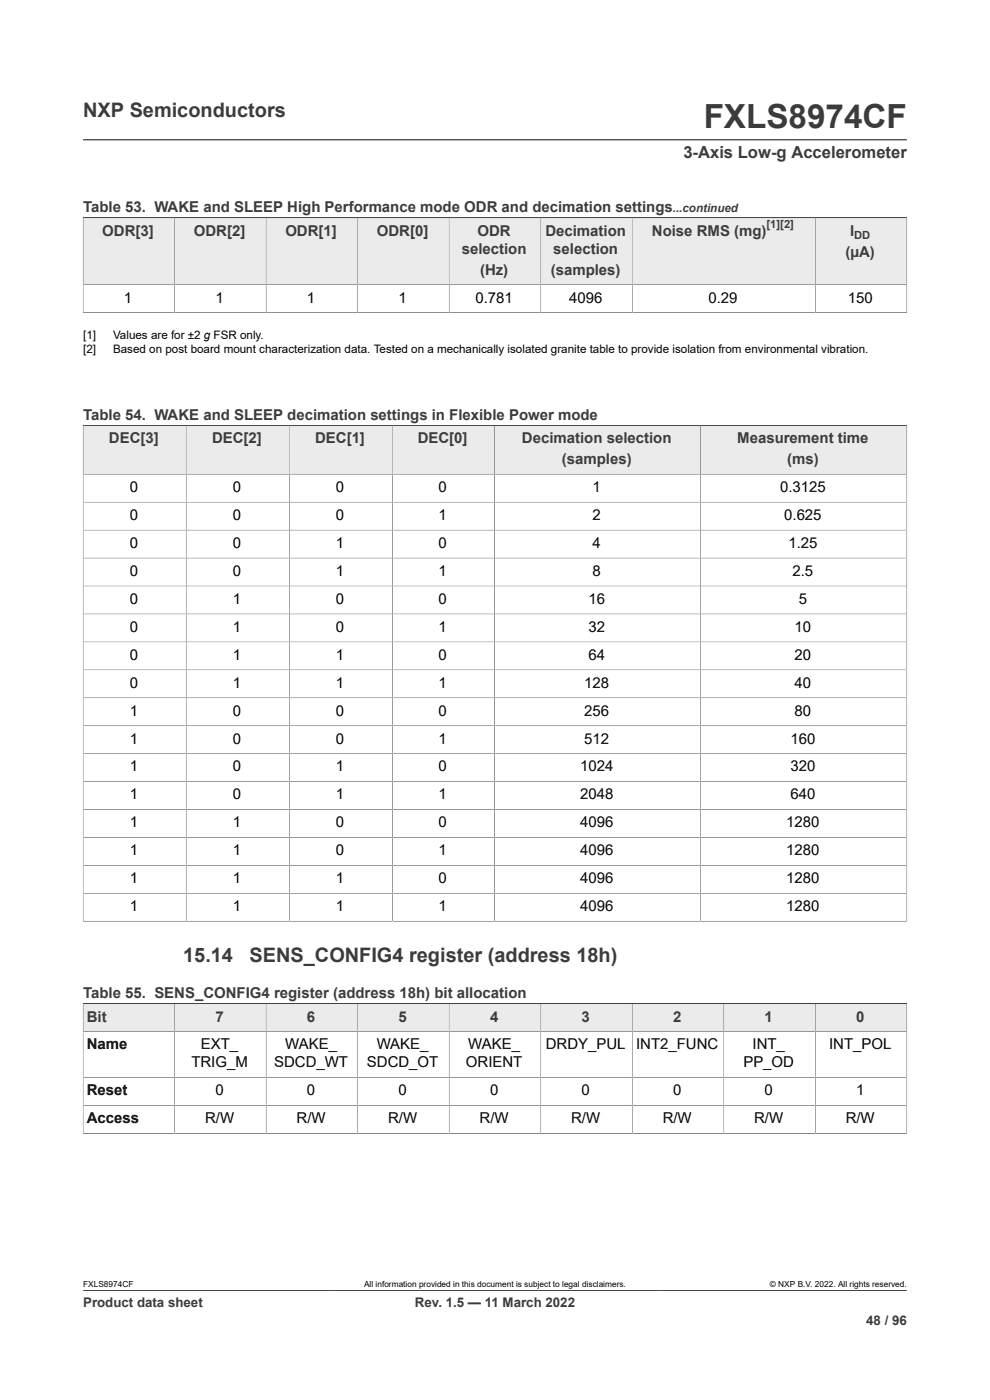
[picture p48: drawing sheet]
<svg xmlns="http://www.w3.org/2000/svg" width="210mm" height="297mm" viewBox="0 0 210 297" stroke-linecap="round" stroke-linejoin="round" font-family="sans-serif">
<defs><g id="words">
<text font-size="7.1" fill="#3c3c3c" x="149.3" y="27.2">FXLS8974CF</text>
<g font-size="4.2" fill="#3c3c3c">
<text x="17.6" y="24.8">NXP Semiconductors</text>
<text x="38.9" y="204.1">15.14</text>
<text x="52.9" y="204.1">SENS_CONFIG4 register (address 18h)</text>
</g>
<text font-size="3.5" fill="#3c3c3c" x="145" y="33.5">3-Axis Low-g Accelerometer</text>
<g font-size="3.2" fill="#3c3c3c">
<text x="17.6" y="45.1">Table 53. WAKE and SLEEP High Performance mode ODR and decimation settings</text>
<text x="21.7" y="50">ODR[3]</text>
<text x="41.1" y="50">ODR[2]</text>
<text x="60.5" y="50">ODR[1]</text>
<text x="79.9" y="50">ODR[0]</text>
<text x="97.9" y="53.8">selection</text>
<text x="101.3" y="50">ODR</text>
<text x="115.7" y="50">Decimation</text>
<text x="117.4" y="53.8">selection</text>
<text x="138.3" y="50">Noise RMS (mg)</text>
<text x="180.3" y="50">I</text>
<text x="101.8" y="58.3">(Hz)</text>
<text x="116.8" y="58.3">(samples)</text>
<text x="179.4" y="54.4">(µA)</text>
<text x="17.6" y="89.1">Table 54. WAKE and SLEEP decimation settings in Flexible Power mode</text>
<text x="23.1" y="94">DEC[3]</text>
<text x="45" y="94">DEC[2]</text>
<text x="66.8" y="94">DEC[1]</text>
<text x="88.6" y="94">DEC[0]</text>
<text x="110.7" y="94">Decimation selection</text>
<text x="156.4" y="94">Measurement time</text>
<text x="119.2" y="98.5">(samples)</text>
<text x="167" y="98.5">(ms)</text>
<text x="17.6" y="211.8">Table 55. SENS_CONFIG4 register (address 18h) bit allocation</text>
<text x="18.4" y="216.7">Bit</text>
<text x="45.7" y="216.7">7</text>
<text x="65.1" y="216.7">6</text>
<text x="84.5" y="216.7">5</text>
<text x="103.9" y="216.7">4</text>
<text x="123.4" y="216.7">3</text>
<text x="142.8" y="216.7">2</text>
<text x="162.2" y="216.7">1</text>
<text x="181.6" y="216.7">0</text>
</g>
<g font-size="3.2">
<text x="26.3" y="64.2">1</text>
<text x="45.7" y="64.2">1</text>
<text x="65.1" y="64.2">1</text>
<text x="84.5" y="64.2">1</text>
<text x="100.9" y="64.2">0.781</text>
<text x="120.7" y="64.2">4096</text>
<text x="150.3" y="64.2">0.29</text>
<text x="179.8" y="64.2">150</text>
<text x="27.5" y="104.4">0</text>
<text x="49.4" y="104.4">0</text>
<text x="71.2" y="104.4">0</text>
<text x="93" y="104.4">0</text>
<text x="125.7" y="104.4">1</text>
<text x="165.5" y="104.4">0.3125</text>
<text x="27.5" y="110.3">0</text>
<text x="49.4" y="110.3">0</text>
<text x="71.2" y="110.3">0</text>
<text x="93" y="110.3">1</text>
<text x="125.7" y="110.3">2</text>
<text x="166.3" y="110.3">0.625</text>
<text x="27.5" y="116.3">0</text>
<text x="49.4" y="116.3">0</text>
<text x="71.2" y="116.3">1</text>
<text x="93" y="116.3">0</text>
<text x="125.7" y="116.3">4</text>
<text x="167.2" y="116.3">1.25</text>
<text x="27.5" y="122.2">0</text>
<text x="49.4" y="122.2">0</text>
<text x="71.2" y="122.2">1</text>
<text x="93" y="122.2">1</text>
<text x="125.7" y="122.2">8</text>
<text x="168.1" y="122.2">2.5</text>
<text x="27.5" y="128.1">0</text>
<text x="49.4" y="128.1">1</text>
<text x="71.2" y="128.1">0</text>
<text x="93" y="128.1">0</text>
<text x="124.8" y="128.1">16</text>
<text x="169.4" y="128.1">5</text>
<text x="27.5" y="134">0</text>
<text x="49.4" y="134">1</text>
<text x="71.2" y="134">0</text>
<text x="93" y="134">1</text>
<text x="124.8" y="134">32</text>
<text x="168.5" y="134">10</text>
<text x="27.5" y="140">0</text>
<text x="49.4" y="140">1</text>
<text x="71.2" y="140">1</text>
<text x="93" y="140">0</text>
<text x="124.8" y="140">64</text>
<text x="168.5" y="140">20</text>
<text x="27.5" y="145.9">0</text>
<text x="49.4" y="145.9">1</text>
<text x="71.2" y="145.9">1</text>
<text x="93" y="145.9">1</text>
<text x="123.9" y="145.9">128</text>
<text x="168.5" y="145.9">40</text>
<text x="27.5" y="151.8">1</text>
<text x="49.4" y="151.8">0</text>
<text x="71.2" y="151.8">0</text>
<text x="93" y="151.8">0</text>
<text x="123.9" y="151.8">256</text>
<text x="168.5" y="151.8">80</text>
<text x="27.5" y="157.7">1</text>
<text x="49.4" y="157.7">0</text>
<text x="71.2" y="157.7">0</text>
<text x="93" y="157.7">1</text>
<text x="123.9" y="157.7">512</text>
<text x="167.7" y="157.7">160</text>
<text x="27.5" y="163.7">1</text>
<text x="49.4" y="163.7">0</text>
<text x="71.2" y="163.7">1</text>
<text x="93" y="163.7">0</text>
<text x="123.1" y="163.7">1024</text>
<text x="167.7" y="163.7">320</text>
<text x="27.5" y="169.6">1</text>
<text x="49.4" y="169.6">0</text>
<text x="71.2" y="169.6">1</text>
<text x="93" y="169.6">1</text>
<text x="123.1" y="169.6">2048</text>
<text x="167.7" y="169.6">640</text>
<text x="27.5" y="175.5">1</text>
<text x="49.4" y="175.5">1</text>
<text x="71.2" y="175.5">0</text>
<text x="93" y="175.5">0</text>
<text x="123.1" y="175.5">4096</text>
<text x="166.8" y="175.5">1280</text>
<text x="27.5" y="181.4">1</text>
<text x="49.4" y="181.4">1</text>
<text x="71.2" y="181.4">0</text>
<text x="93" y="181.4">1</text>
<text x="123.1" y="181.4">4096</text>
<text x="166.8" y="181.4">1280</text>
<text x="27.5" y="187.4">1</text>
<text x="49.4" y="187.4">1</text>
<text x="71.2" y="187.4">1</text>
<text x="93" y="187.4">0</text>
<text x="123.1" y="187.4">4096</text>
<text x="166.8" y="187.4">1280</text>
<text x="27.5" y="193.3">1</text>
<text x="49.4" y="193.3">1</text>
<text x="71.2" y="193.3">1</text>
<text x="93" y="193.3">1</text>
<text x="123.1" y="193.3">4096</text>
<text x="166.8" y="193.3">1280</text>
<text x="18.4" y="222.6">Name</text>
<text x="40.6" y="226.4">TRIG_M</text>
<text x="42.6" y="222.6">EXT_</text>
<text x="58.2" y="226.4">SDCD_WT</text>
<text x="60.5" y="222.6">WAKE_</text>
<text x="77.8" y="226.4">SDCD_OT</text>
<text x="79.9" y="222.6">WAKE_</text>
<text x="98.8" y="226.4">ORIENT</text>
<text x="99.3" y="222.6">WAKE_</text>
<text x="115.8" y="222.6">DRDY_PUL</text>
<text x="134.9" y="222.6">INT2_FUNC</text>
<text x="157.7" y="226.4">PP_OD</text>
<text x="159.6" y="222.6">INT_</text>
<text x="175.9" y="222.6">INT_POL</text>
<text x="18.4" y="232.4">Reset</text>
<text x="45.7" y="232.4">0</text>
<text x="65.1" y="232.4">0</text>
<text x="84.5" y="232.4">0</text>
<text x="103.9" y="232.4">0</text>
<text x="123.4" y="232.4">0</text>
<text x="142.8" y="232.4">0</text>
<text x="162.2" y="232.4">0</text>
<text x="181.6" y="232.4">1</text>
<text x="18.4" y="238.3">Access</text>
<text x="43.5" y="238.3">R/W</text>
<text x="62.9" y="238.3">R/W</text>
<text x="82.3" y="238.3">R/W</text>
<text x="101.7" y="238.3">R/W</text>
<text x="121.2" y="238.3">R/W</text>
<text x="140.6" y="238.3">R/W</text>
<text x="160" y="238.3">R/W</text>
<text x="179.4" y="238.3">R/W</text>
</g>
<g font-size="2.8" fill="#3c3c3c">
<text x="17.6" y="277.3">Product data sheet</text>
<text x="88" y="277.3">Rev. 1.5 — 11 March 2022</text>
<text x="183.7" y="281">48 / 96</text>
</g>
<text font-size="2.5" fill="#3c3c3c" x="142.7" y="45.1">...continued</text>
<g font-size="2.5">
<text x="17.6" y="72">[1]</text>
<text x="24" y="72">Values are for ±2 g FSR only.</text>
<text x="17.6" y="74.9">[2]</text>
<text x="24" y="74.9">Based on post board mount characterization data. Tested on a mechanically isolated granite table to provide isolation from environmental vibration.</text>
</g>
<g font-size="2.4" fill="#3c3c3c">
<text x="162.6" y="48.4">[1][2]</text>
<text x="181.2" y="50.6">DD</text>
</g>
<g font-size="1.8">
<text x="17.6" y="273.1">FXLS8974CF</text>
<text x="77.2" y="273.1">All information provided in this document is subject to legal disclaimers.</text>
<text x="163.3" y="273.1">© NXP B.V. 2022. All rights reserved.</text>
</g>
</g></defs>
<path d="M17.6 29.7h174.8M17.6 46.2h174.8" fill="none" stroke="#3c3c3c" stroke-width=".21"/>
<path d="M17.7 46.3h19.3v14h-19.3z" fill="#ebebeb"/>
<path d="M17.6 46.2h19.5v14.2h-19.5z" fill="none" stroke="#3c3c3c" stroke-width=".21"/>
<path d="M37.1 46.3h19.3v14h-19.3z" fill="#ebebeb"/>
<path d="M37.1 46.2h19.4v14.2h-19.4z" fill="none" stroke="#3c3c3c" stroke-width=".21"/>
<path d="M56.5 46.3h19.3v14h-19.3z" fill="#ebebeb"/>
<path d="M56.5 46.2h19.4v14.2h-19.4z" fill="none" stroke="#3c3c3c" stroke-width=".21"/>
<path d="M75.9 46.3h19.3v14h-19.3z" fill="#ebebeb"/>
<path d="M75.9 46.2h19.4v14.2h-19.4z" fill="none" stroke="#3c3c3c" stroke-width=".21"/>
<path d="M95.4 46.3h19.2v14h-19.2z" fill="#ebebeb"/>
<path d="M95.3 46.2h19.4v14.2h-19.4z" fill="none" stroke="#3c3c3c" stroke-width=".21"/>
<path d="M114.8 46.3h19.2v14h-19.2z" fill="#ebebeb"/>
<path d="M114.7 46.2h19.4v14.2h-19.4z" fill="none" stroke="#3c3c3c" stroke-width=".21"/>
<path d="M134.2 46.3h38.7v14h-38.7z" fill="#ebebeb"/>
<path d="M134.1 46.2h38.8v14.2h-38.8z" fill="none" stroke="#3c3c3c" stroke-width=".21"/>
<path d="M173 46.3h19.3v14h-19.3z" fill="#ebebeb"/>
<path d="M17.6 46.2h174.8v20.2M172.9 46.2v20.1M17.6 66.3h174.8M37.1 60.4v5.9M56.5 60.4v5.9M75.9 60.4v5.9M95.3 60.4v5.9M114.7 60.4v5.9M134.1 60.4v5.9M192.4 60.4h-174.8v6M17.6 90.2h174.8" fill="none" stroke="#3c3c3c" stroke-width=".21"/>
<path d="M17.7 90.3h21.7v10.2h-21.7z" fill="#ebebeb"/>
<path d="M17.6 90.2h21.9v10.4h-21.9z" fill="none" stroke="#3c3c3c" stroke-width=".21"/>
<path d="M39.6 90.3h21.7v10.2h-21.7z" fill="#ebebeb"/>
<path d="M39.5 90.2h21.9v10.4h-21.9z" fill="none" stroke="#3c3c3c" stroke-width=".21"/>
<path d="M61.4 90.3h21.8v10.2h-21.8z" fill="#ebebeb"/>
<path d="M61.4 90.2h21.8v10.4h-21.8z" fill="none" stroke="#3c3c3c" stroke-width=".21"/>
<path d="M83.3 90.3h21.5v10.2h-21.5z" fill="#ebebeb"/>
<path d="M83.2 90.2h21.7v10.4h-21.7z" fill="none" stroke="#3c3c3c" stroke-width=".21"/>
<path d="M105 90.3h43.6v10.2h-43.6z" fill="#ebebeb"/>
<path d="M104.9 90.2h43.7v10.4h-43.7z" fill="none" stroke="#3c3c3c" stroke-width=".21"/>
<path d="M148.7 90.3h43.6v10.2h-43.6z" fill="#ebebeb"/>
<g fill="none" stroke="#3c3c3c" stroke-width=".21">
<path d="M17.6 90.2h174.8v105.3M148.6 90.2v105.2M17.6 106.5h174.8M17.6 118.4h174.8M39.5 100.6v94.8M61.4 100.6v94.8M83.2 100.6v94.8M104.9 100.6v94.8M192.4 100.6h-174.8v94.9M192.4 112.5h-174.8M17.6 130.2h174.8M17.6 136.2h174.8"/>
<path d="M192.4 124.3h-174.8M17.6 148h174.8M17.6 159.9h174.8M192.4 142.1h-174.8M192.4 154h-174.8M17.6 165.8h174.8M17.6 177.7h174.8M192.4 171.7h-174.8M17.6 195.4h174.8M17.6 189.5h174.8M192.4 183.6h-174.8M17.6 212.9h174.8"/>
</g>
<path d="M17.7 213h19.3v5.8h-19.3z" fill="#ebebeb"/>
<path d="M17.6 212.9h19.5v6h-19.5z" fill="none" stroke="#3c3c3c" stroke-width=".21"/>
<path d="M37.1 213h19.3v5.8h-19.3z" fill="#ebebeb"/>
<path d="M37.1 212.9h19.4v6h-19.4z" fill="none" stroke="#3c3c3c" stroke-width=".21"/>
<path d="M56.5 213h19.3v5.8h-19.3z" fill="#ebebeb"/>
<path d="M56.5 212.9h19.4v6h-19.4z" fill="none" stroke="#3c3c3c" stroke-width=".21"/>
<path d="M75.9 213h19.3v5.8h-19.3z" fill="#ebebeb"/>
<path d="M75.9 212.9h19.4v6h-19.4z" fill="none" stroke="#3c3c3c" stroke-width=".21"/>
<path d="M95.4 213h19.2v5.8h-19.2z" fill="#ebebeb"/>
<path d="M95.3 212.9h19.4v6h-19.4z" fill="none" stroke="#3c3c3c" stroke-width=".21"/>
<path d="M114.8 213h19.2v5.8h-19.2z" fill="#ebebeb"/>
<path d="M114.7 212.9h19.4v6h-19.4z" fill="none" stroke="#3c3c3c" stroke-width=".21"/>
<path d="M134.2 213h19.3v5.8h-19.3z" fill="#ebebeb"/>
<path d="M134.1 212.9h19.4v6h-19.4z" fill="none" stroke="#3c3c3c" stroke-width=".21"/>
<path d="M153.6 213h19.3v5.8h-19.3z" fill="#ebebeb"/>
<path d="M153.5 212.9h19.4v6h-19.4z" fill="none" stroke="#3c3c3c" stroke-width=".21"/>
<path d="M173 213h19.3v5.8h-19.3z" fill="#ebebeb"/>
<g fill="none" stroke="#3c3c3c" stroke-width=".21">
<path d="M17.6 212.9h174.8v27.6M37.1 218.9v21.5M56.5 218.9v21.5M75.9 218.9v21.5M95.3 218.9v21.5M114.7 218.9v21.5M134.1 218.9v21.5M153.5 218.9v21.5M172.9 212.9v27.5M192.4 218.9h-174.8v21.6M17.6 228.6h174.8M17.6 234.5h174.8"/>
<path d="M17.6 240.4h174.8M17.6 273.8h174.8"/>
</g>
<use href="#words"/>
</svg>
